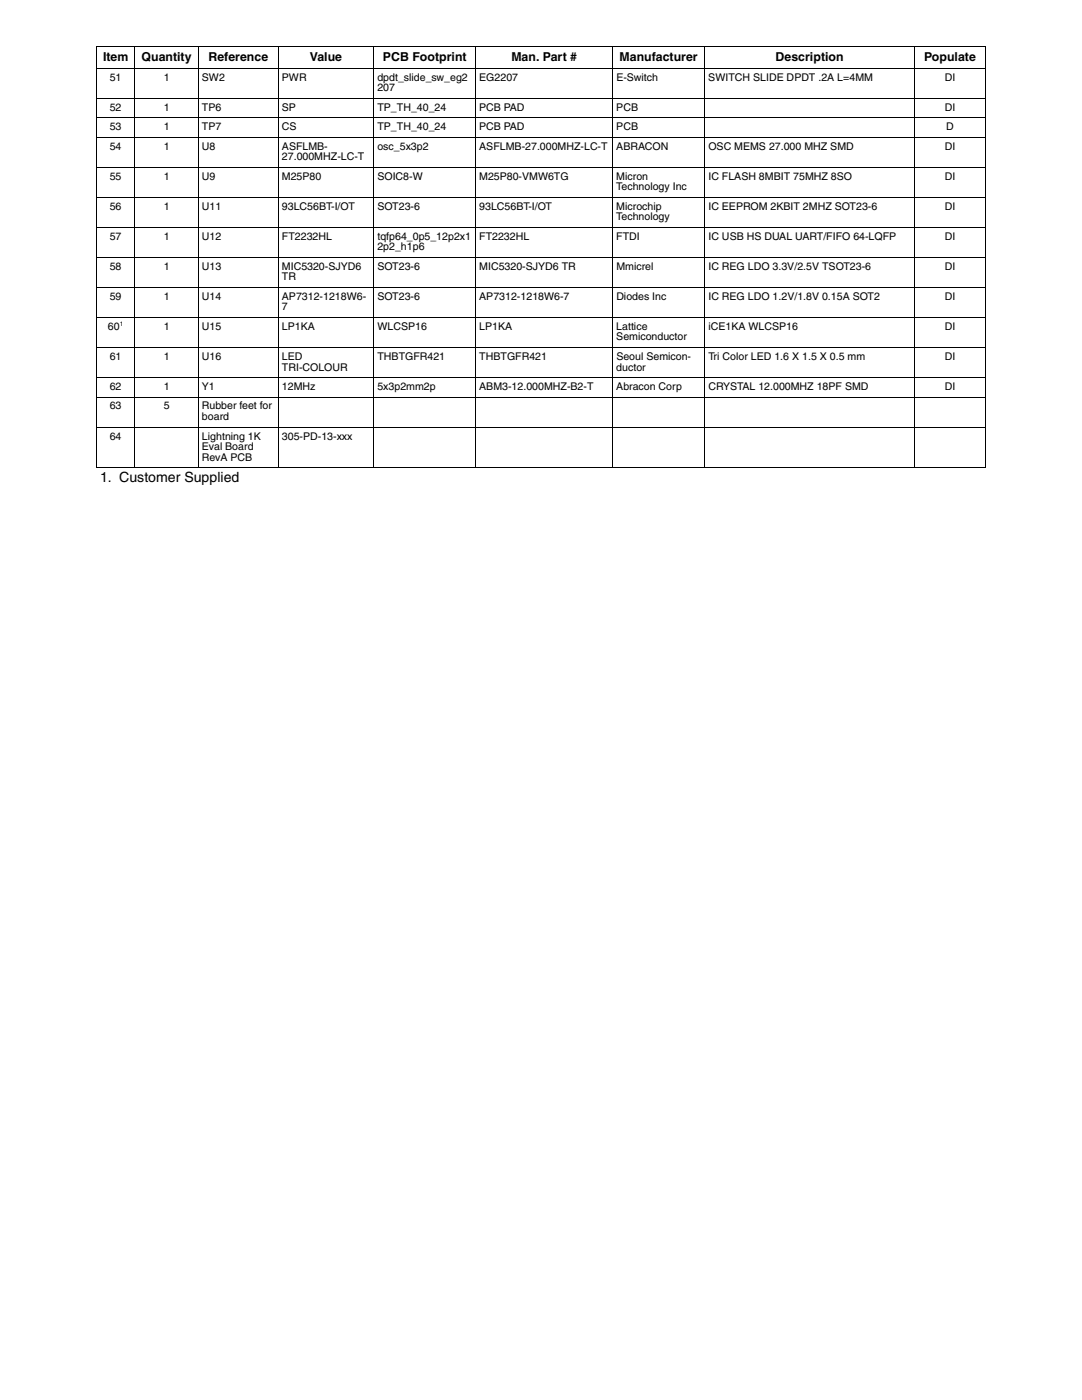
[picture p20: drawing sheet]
<svg xmlns="http://www.w3.org/2000/svg" width="216mm" height="279mm" viewBox="0 0 216 279" stroke-linecap="round" stroke-linejoin="round" font-family="sans-serif">
<defs><g id="words">
<text font-size="2.8" x="20" y="96.3">1. Customer Supplied</text>
<g font-size="2.5">
<text x="20.6" y="12.1">Item</text>
<text x="28.2" y="12.1">Quantity</text>
<text x="41.6" y="12.1">Reference</text>
<text x="61.8" y="12.1">Value</text>
<text x="76.4" y="12.1">PCB Footprint</text>
<text x="102" y="12.1">Man. Part #</text>
<text x="123.6" y="12.1">Manufacturer</text>
<text x="154.8" y="12.1">Description</text>
<text x="184.4" y="12.1">Populate</text>
</g>
<g font-size="2.1">
<text x="21.9" y="16.1">51</text>
<text x="32.7" y="16.1">1</text>
<text x="40.3" y="16.1">SW2</text>
<text x="56.3" y="16.1">PWR</text>
<text x="75.3" y="16.1">dpdt_slide_sw_eg2</text>
<text x="95.6" y="16.1">EG2207</text>
<text x="123" y="16.1">E-Switch</text>
<text x="141.3" y="16.1">SWITCH SLIDE DPDT .2A L=4MM</text>
<text x="188.5" y="16.1">DI</text>
<text x="21.9" y="22.1">52</text>
<text x="32.7" y="22.1">1</text>
<text x="40.3" y="22.1">TP6</text>
<text x="56.3" y="22.1">SP</text>
<text x="75.3" y="18.2">207</text>
<text x="75.3" y="22.1">TP_TH_40_24</text>
<text x="95.6" y="22.1">PCB PAD</text>
<text x="123" y="22.1">PCB</text>
<text x="188.5" y="22.1">DI</text>
<text x="21.9" y="26">53</text>
<text x="21.9" y="29.8">54</text>
<text x="32.7" y="26">1</text>
<text x="32.7" y="29.8">1</text>
<text x="40.3" y="26">TP7</text>
<text x="40.3" y="29.8">U8</text>
<text x="56.3" y="29.8">ASFLMB-</text>
<text x="56.3" y="26">CS</text>
<text x="75.3" y="29.8">osc_5x3p2</text>
<text x="75.3" y="26">TP_TH_40_24</text>
<text x="95.6" y="26">PCB PAD</text>
<text x="95.6" y="29.8">ASFLMB-27.000MHZ-LC-T</text>
<text x="123" y="29.8">ABRACON</text>
<text x="123" y="26">PCB</text>
<text x="141.4" y="29.8">OSC MEMS 27.000 MHZ SMD</text>
<text x="188.5" y="29.8">DI</text>
<text x="188.8" y="26">D</text>
<text x="21.9" y="35.9">55</text>
<text x="32.7" y="35.9">1</text>
<text x="40.3" y="35.9">U9</text>
<text x="56.3" y="32">27.000MHZ-LC-T</text>
<text x="56.3" y="35.9">M25P80</text>
<text x="75.3" y="35.9">SOIC8-W</text>
<text x="95.6" y="35.9">M25P80-VMW6TG</text>
<text x="123" y="35.9">Micron</text>
<text x="141.4" y="35.9">IC FLASH 8MBIT 75MHZ 8SO</text>
<text x="188.5" y="35.9">DI</text>
<text x="21.9" y="41.8">56</text>
<text x="32.7" y="41.8">1</text>
<text x="40.3" y="41.8">U11</text>
<text x="56.3" y="41.8">93LC56BT-I/OT</text>
<text x="75.3" y="41.8">SOT23-6</text>
<text x="95.6" y="41.8">93LC56BT-I/OT</text>
<text x="123" y="41.8">Microchip</text>
<text x="123" y="38">Technology Inc</text>
<text x="141.4" y="41.8">IC EEPROM 2KBIT 2MHZ SOT23-6</text>
<text x="188.5" y="41.8">DI</text>
<text x="21.9" y="47.8">57</text>
<text x="32.7" y="47.8">1</text>
<text x="40.3" y="47.8">U12</text>
<text x="56.3" y="47.8">FT2232HL</text>
<text x="75.3" y="47.8">tqfp64_0p5_12p2x1</text>
<text x="95.6" y="47.8">FT2232HL</text>
<text x="123" y="44">Technology</text>
<text x="123" y="47.8">FTDI</text>
<text x="141.4" y="47.8">IC USB HS DUAL UART/FIFO 64-LQFP</text>
<text x="188.5" y="47.8">DI</text>
<text x="21.9" y="53.8">58</text>
<text x="32.7" y="53.8">1</text>
<text x="40.3" y="53.8">U13</text>
<text x="56.3" y="53.8">MIC5320-SJYD6</text>
<text x="75.3" y="50">2p2_h1p6</text>
<text x="75.3" y="53.8">SOT23-6</text>
<text x="95.6" y="53.8">MIC5320-SJYD6 TR</text>
<text x="123" y="53.8">Mmicrel</text>
<text x="141.4" y="53.8">IC REG LDO 3.3V/2.5V TSOT23-6</text>
<text x="188.5" y="53.8">DI</text>
<text x="21.9" y="59.8">59</text>
<text x="32.7" y="59.8">1</text>
<text x="40.3" y="59.8">U14</text>
<text x="56.3" y="56">TR</text>
<text x="56.3" y="59.8">AP7312-1218W6-</text>
<text x="75.3" y="59.8">SOT23-6</text>
<text x="95.6" y="59.8">AP7312-1218W6-7</text>
<text x="123" y="59.8">Diodes Inc</text>
<text x="141.4" y="59.8">IC REG LDO 1.2V/1.8V 0.15A SOT2</text>
<text x="188.5" y="59.8">DI</text>
<text x="21.5" y="65.8">60</text>
<text x="32.7" y="65.8">1</text>
<text x="40.3" y="65.8">U15</text>
<text x="56.3" y="62">7</text>
<text x="56.3" y="65.8">LP1KA</text>
<text x="75.3" y="65.8">WLCSP16</text>
<text x="95.6" y="65.8">LP1KA</text>
<text x="123" y="65.8">Lattice</text>
<text x="141.4" y="65.8">iCE1KA WLCSP16</text>
<text x="188.5" y="65.8">DI</text>
<text x="21.9" y="71.8">61</text>
<text x="32.7" y="71.8">1</text>
<text x="40.3" y="71.8">U16</text>
<text x="56.3" y="71.8">LED</text>
<text x="75.3" y="71.8">THBTGFR421</text>
<text x="95.6" y="71.8">THBTGFR421</text>
<text x="123" y="67.9">Semiconductor</text>
<text x="123" y="71.8">Seoul Semicon-</text>
<text x="141.4" y="71.8">Tri Color LED 1.6 X 1.5 X 0.5 mm</text>
<text x="188.5" y="71.8">DI</text>
<text x="21.9" y="77.8">62</text>
<text x="32.7" y="77.8">1</text>
<text x="40.3" y="77.8">Y1</text>
<text x="56.3" y="74">TRI-COLOUR</text>
<text x="56.3" y="77.8">12MHz</text>
<text x="75.3" y="77.8">5x3p2mm2p</text>
<text x="95.6" y="77.8">ABM3-12.000MHZ-B2-T</text>
<text x="123" y="77.8">Abracon Corp</text>
<text x="123" y="74">ductor</text>
<text x="141.4" y="77.8">CRYSTAL 12.000MHZ 18PF SMD</text>
<text x="188.5" y="77.8">DI</text>
<text x="21.9" y="81.7">63</text>
<text x="32.7" y="81.7">5</text>
<text x="40.3" y="81.7">Rubber feet for</text>
<text x="40.3" y="83.8">board</text>
<text x="21.9" y="87.7">64</text>
<text x="40.3" y="87.7">Lightning 1K</text>
<text x="40.3" y="89.8">Eval Board</text>
<text x="56.3" y="87.7">305-PD-13-xxx</text>
<text x="40.3" y="91.9">RevA PCB</text>
</g>
<text font-size="1.3" x="23.9" y="65">1</text>
</g></defs>
<g fill="none" stroke="#000" stroke-width=".2">
<path d="M19.2 9.4h177.5M19.2 13.6h177.5M19.2 19.6h177.5M19.3 9.5v83.8M26.9 9.3v84.1M39.6 9.3v84.1M55.5 9.3v84.1M74.6 9.3v84.1M94.9 9.3v84.1M122.3 9.3v84.1M140.6 9.3v84.1M182.5 9.3v84.1"/>
<path d="M196.6 9.5v83.8M19.2 23.5h177.5M19.2 27.4h177.5M19.2 33.4h177.5M19.2 39.4h177.5M19.2 45.4h177.5M19.2 51.4h177.5M19.2 57.4h177.5M19.2 63.4h177.5M19.2 69.4h177.5M19.2 75.4h177.5M19.2 79.2h177.5"/>
<path d="M19.2 85.2h177.5M19.2 93.3h177.5"/>
</g>
<use href="#words"/>
</svg>
